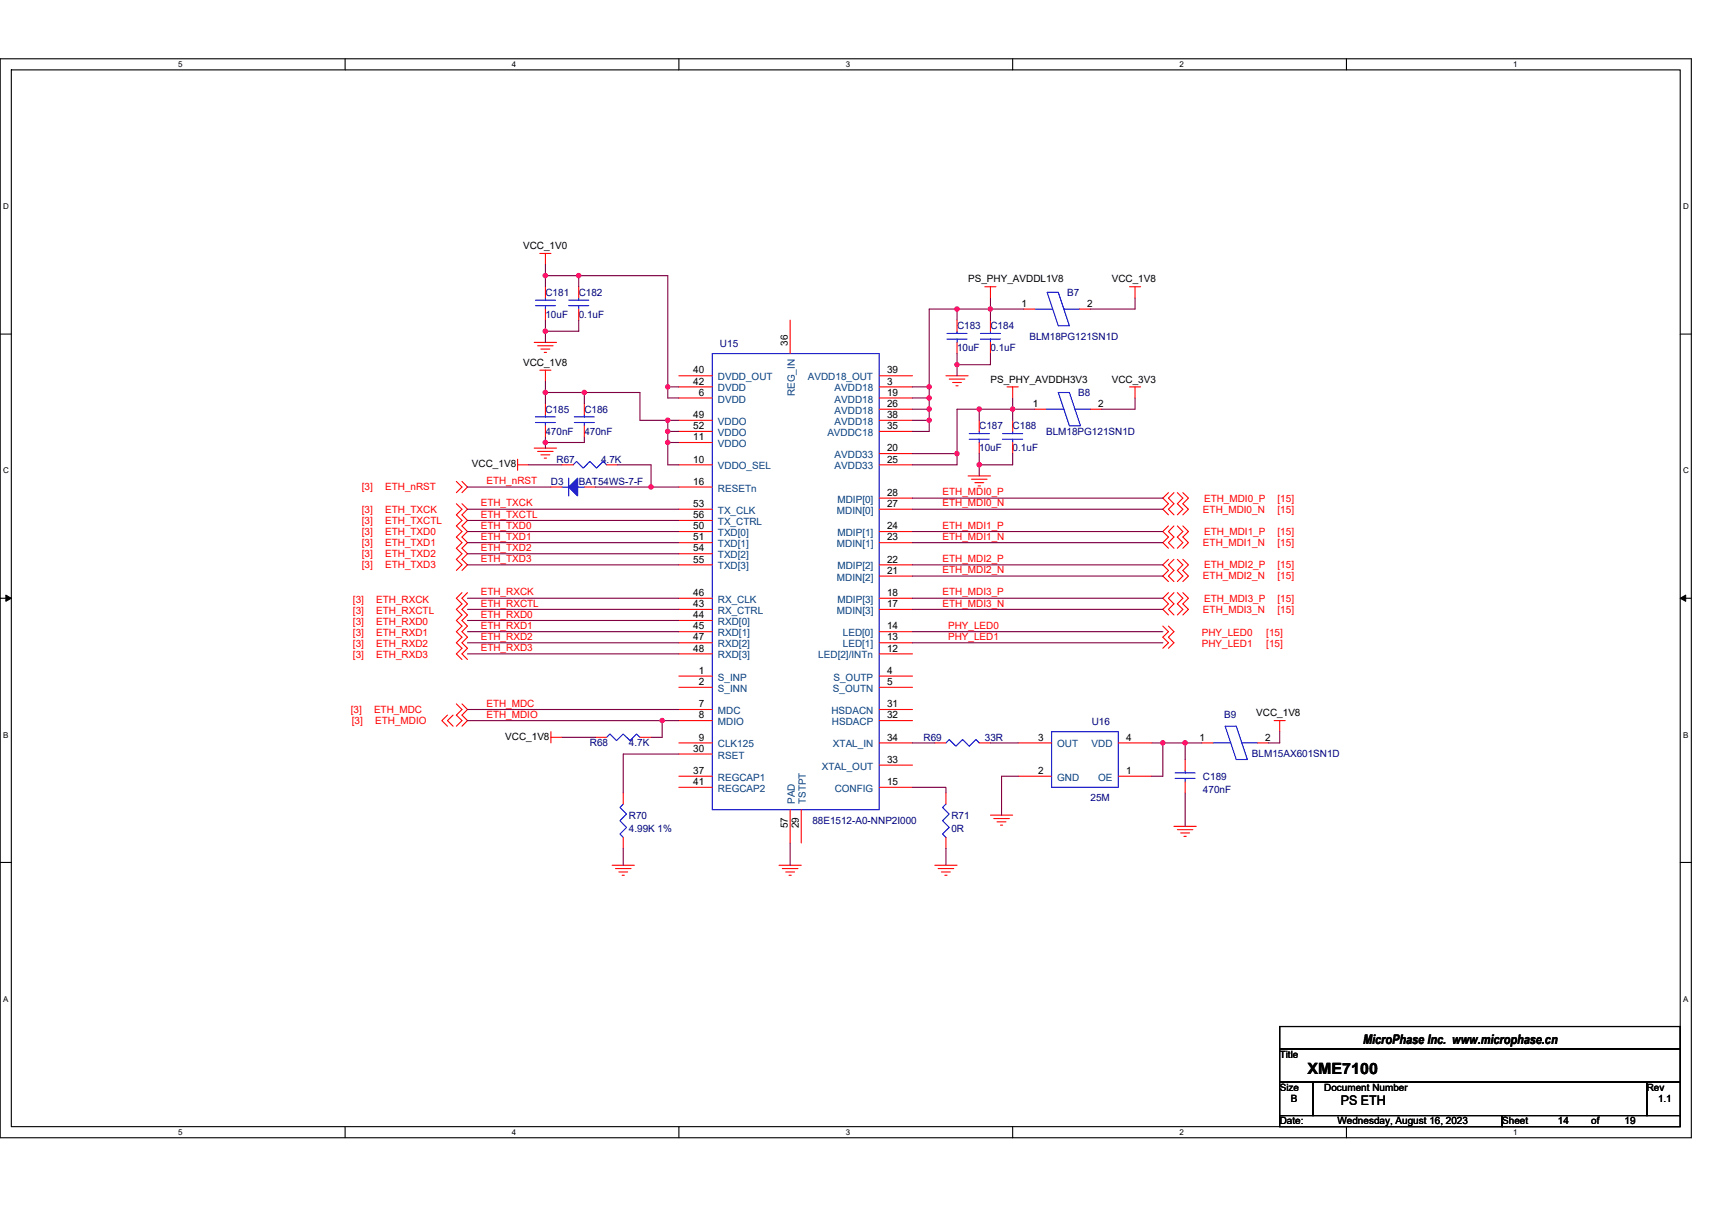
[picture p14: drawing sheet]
<svg xmlns="http://www.w3.org/2000/svg" width="297mm" height="210mm" viewBox="0 0 297 210" stroke-linecap="round" stroke-linejoin="round" font-family="sans-serif">
<defs><g id="words">
<text font-size="2.7" x="226.9" y="186.4">XME7100</text>
<g font-size="2.3">
<text x="236.5" y="181.1">MicroPhase Inc. www.microphase.cn</text>
<text x="232.6" y="191.8">PS ETH</text>
</g>
<g font-size="1.7">
<text x="90.8" y="43.2">VCC_1V0</text>
<text x="168" y="49">PS_PHY_AVDDL1V8</text>
<text x="177.2" y="53.2">1</text>
<text x="188.6" y="53.2">2</text>
<text x="192.9" y="49">VCC_1V8</text>
<text x="90.8" y="63.5">VCC_1V8</text>
<text x="120.3" y="64.8">40</text>
<text x="136.7" y="60" transform="rotate(-90 136.7 60)">36</text>
<text x="153.9" y="64.8">39</text>
<text x="120.3" y="66.7">42</text>
<text x="121.3" y="68.7">6</text>
<text x="153.9" y="68.7">19</text>
<text x="153.9" y="70.6">26</text>
<text x="153.9" y="66.7">3</text>
<text x="171.8" y="66.4">PS_PHY_AVDDH3V3</text>
<text x="179.2" y="70.6">1</text>
<text x="190.6" y="70.6">2</text>
<text x="192.9" y="66.4">VCC_3V3</text>
<text x="120.3" y="76.4">11</text>
<text x="120.3" y="72.5">49</text>
<text x="120.3" y="74.5">52</text>
<text x="153.9" y="72.5">38</text>
<text x="153.9" y="74.5">35</text>
<text x="81.9" y="81">VCC_1V8</text>
<text x="120.3" y="80.3">10</text>
<text x="153.9" y="78.3">20</text>
<text x="153.9" y="80.3">25</text>
<text x="120.3" y="84.1">16</text>
<text x="120.3" y="88">53</text>
<text x="120.3" y="89.9">56</text>
<text x="153.9" y="86">28</text>
<text x="153.9" y="88">27</text>
<text x="120.3" y="91.8">50</text>
<text x="120.3" y="93.8">51</text>
<text x="120.3" y="95.7">54</text>
<text x="153.9" y="91.8">24</text>
<text x="153.9" y="93.8">23</text>
<text x="120.3" y="97.6">55</text>
<text x="153.9" y="97.6">22</text>
<text x="153.9" y="99.6">21</text>
<text x="120.3" y="105.3">43</text>
<text x="120.3" y="107.3">44</text>
<text x="120.3" y="103.4">46</text>
<text x="153.9" y="103.4">18</text>
<text x="153.9" y="105.3">17</text>
<text x="120.3" y="109.2">45</text>
<text x="120.3" y="111.1">47</text>
<text x="120.3" y="113.1">48</text>
<text x="153.9" y="111.1">13</text>
<text x="153.9" y="109.2">14</text>
<text x="153.9" y="113.1">12</text>
<text x="121.3" y="116.9">1</text>
<text x="121.3" y="118.9">2</text>
<text x="153.9" y="118.9">5</text>
<text x="153.9" y="116.9">4</text>
<text x="121.3" y="122.7">7</text>
<text x="121.3" y="124.7">8</text>
<text x="153.9" y="122.7">31</text>
<text x="153.9" y="124.7">32</text>
<text x="218" y="124.3">VCC_1V8</text>
<text x="87.7" y="128.3">VCC_1V8</text>
<text x="120.3" y="130.5">30</text>
<text x="121.3" y="128.5">9</text>
<text x="153.9" y="128.5">34</text>
<text x="180.1" y="128.5">3</text>
<text x="195.4" y="128.5">4</text>
<text x="208.1" y="128.5">1</text>
<text x="219.5" y="128.5">2</text>
<text x="120.3" y="134.3">37</text>
<text x="120.3" y="136.2">41</text>
<text x="153.9" y="132.4">33</text>
<text x="153.9" y="136.2">15</text>
<text x="180.1" y="134.3">2</text>
<text x="195.4" y="134.3">1</text>
<text x="136.7" y="143.8" transform="rotate(-90 136.7 143.8)">57</text>
<text x="138.6" y="143.8" transform="rotate(-90 138.6 143.8)">29</text>
<text x="222" y="183.6">Title</text>
<text x="222" y="189.3">Size</text>
<text x="224" y="191.3">B</text>
<text x="229.8" y="189.3">Document Number</text>
<text x="285.7" y="189.3">Rev</text>
<text x="287.7" y="191.3">1.1</text>
<text x="222" y="195.1">Date:</text>
<text x="232.1" y="195.1">Wednesday, August 16, 2023</text>
<text x="260.6" y="195.1">Sheet</text>
<text x="270.3" y="195.1">14</text>
<text x="276.1" y="195.1">of</text>
<text x="281.9" y="195.1">19</text>
</g>
<g font-size="1.7" fill="#000080">
<text x="94.6" y="51.3">C181</text>
<text x="100.4" y="51.3">C182</text>
<text x="185.2" y="51.3">B7</text>
<text x="94.6" y="55.2">10uF</text>
<text x="100.4" y="55.2">0.1uF</text>
<text x="166" y="57.1">C183</text>
<text x="171.8" y="57.1">C184</text>
<text x="178.6" y="59">BLM18PG121SN1D</text>
<text x="124.9" y="60.2">U15</text>
<text x="166" y="61">10uF</text>
<text x="171.8" y="61">0.1uF</text>
<text x="94.6" y="71.6">C185</text>
<text x="101.4" y="71.6">C186</text>
<text x="187.1" y="68.7">B8</text>
<text x="94.6" y="75.4">470nF</text>
<text x="101.4" y="75.4">470nF</text>
<text x="169.9" y="74.5">C187</text>
<text x="175.7" y="74.5">C188</text>
<text x="181.5" y="75.4">BLM18PG121SN1D</text>
<text x="96.6" y="80.3">R67</text>
<text x="104.3" y="80.3">4.7K</text>
<text x="169.9" y="78.3">10uF</text>
<text x="175.7" y="78.3">0.1uF</text>
<text x="95.6" y="84.1">D3</text>
<text x="100.4" y="84.1">BAT54WS-7-F</text>
<text x="189.4" y="125.8">U16</text>
<text x="212.4" y="124.7">B9</text>
<text x="102.3" y="129.5">R68</text>
<text x="109.1" y="129.5">4.7K</text>
<text x="160.2" y="128.5">R69</text>
<text x="170.9" y="128.5">33R</text>
<text x="217.2" y="131.4">BLM15AX601SN1D</text>
<text x="208.7" y="135.3">C189</text>
<text x="208.7" y="137.6">470nF</text>
<text x="109.1" y="142">R70</text>
<text x="140.9" y="143">88E1512-A0-NNP2I000</text>
<text x="165.1" y="142">R71</text>
<text x="189.2" y="139">25M</text>
<text x="109.1" y="144.4">4.99K 1%</text>
<text x="165.1" y="144.4">0R</text>
</g>
<g font-size="1.7" fill="#004080">
<text x="124.6" y="66">DVDD_OUT</text>
<text x="140.2" y="66">AVDD18_OUT</text>
<text x="124.6" y="67.9">DVDD</text>
<text x="124.6" y="69.8">DVDD</text>
<text x="137.9" y="68.7" transform="rotate(-90 137.9 68.7)">REG_IN</text>
<text x="144.8" y="69.8">AVDD18</text>
<text x="144.8" y="71.8">AVDD18</text>
<text x="144.8" y="67.9">AVDD18</text>
<text x="124.6" y="77.6">VDDO</text>
<text x="124.6" y="73.7">VDDO</text>
<text x="124.6" y="75.6">VDDO</text>
<text x="143.5" y="75.6">AVDDC18</text>
<text x="144.8" y="73.7">AVDD18</text>
<text x="124.6" y="81.4">VDDO_SEL</text>
<text x="144.8" y="79.5">AVDD33</text>
<text x="144.8" y="81.4">AVDD33</text>
<text x="124.6" y="85.3">RESETn</text>
<text x="124.6" y="89.2">TX_CLK</text>
<text x="145.2" y="89.2">MDIN[0]</text>
<text x="145.3" y="87.2">MDIP[0]</text>
<text x="124.6" y="91.1">TX_CTRL</text>
<text x="124.6" y="93">TXD[0]</text>
<text x="124.6" y="95">TXD[1]</text>
<text x="145.2" y="95">MDIN[1]</text>
<text x="145.3" y="93">MDIP[1]</text>
<text x="124.6" y="96.9">TXD[2]</text>
<text x="124.6" y="98.8">TXD[3]</text>
<text x="145.2" y="100.8">MDIN[2]</text>
<text x="145.3" y="98.8">MDIP[2]</text>
<text x="124.6" y="106.5">RX_CTRL</text>
<text x="124.6" y="104.6">RX_CLK</text>
<text x="145.2" y="106.5">MDIN[3]</text>
<text x="145.3" y="104.6">MDIP[3]</text>
<text x="124.6" y="108.5">RXD[0]</text>
<text x="124.6" y="110.4">RXD[1]</text>
<text x="124.6" y="112.3">RXD[2]</text>
<text x="146.2" y="112.3">LED[1]</text>
<text x="146.2" y="110.4">LED[0]</text>
<text x="124.6" y="114.3">RXD[3]</text>
<text x="124.6" y="118.1">S_INP</text>
<text x="142" y="114.3">LED[2]/INTn</text>
<text x="144.6" y="118.1">S_OUTP</text>
<text x="124.6" y="120.1">S_INN</text>
<text x="124.6" y="123.9">MDC</text>
<text x="124.6" y="125.8">MDIO</text>
<text x="144.2" y="123.9">HSDACN</text>
<text x="144.3" y="125.8">HSDACP</text>
<text x="144.5" y="120.1">S_OUTN</text>
<text x="124.6" y="129.7">CLK125</text>
<text x="124.6" y="131.6">RSET</text>
<text x="144.5" y="129.7">XTAL_IN</text>
<text x="183.4" y="129.7">OUT</text>
<text x="189.4" y="129.7">VDD</text>
<text x="124.6" y="135.5">REGCAP1</text>
<text x="124.6" y="137.4">REGCAP2</text>
<text x="142.6" y="133.6">XTAL_OUT</text>
<text x="144.8" y="137.4">CONFIG</text>
<text x="183.4" y="135.5">GND</text>
<text x="190.5" y="135.5">OE</text>
<text x="137.9" y="139.5" transform="rotate(-90 137.9 139.5)">PAD</text>
<text x="139.8" y="139.5" transform="rotate(-90 139.8 139.5)">TSTPT</text>
</g>
<g font-size="1.7" fill="#f00">
<text x="62.8" y="89">[3]</text>
<text x="62.8" y="85.1">[3]</text>
<text x="66.8" y="89">ETH_TXCK</text>
<text x="66.8" y="85.1">ETH_nRST</text>
<text x="83.4" y="87.9">ETH_TXCK</text>
<text x="83.4" y="89.8">ETH_TXCTL</text>
<text x="84.4" y="84">ETH_nRST</text>
<text x="163.5" y="87.9">ETH_MDI0_N</text>
<text x="163.5" y="86">ETH_MDI0_P</text>
<text x="208.7" y="89">ETH_MDI0_N</text>
<text x="208.9" y="87">ETH_MDI0_P</text>
<text x="221.7" y="89">[15]</text>
<text x="221.7" y="87">[15]</text>
<text x="62.8" y="90.9">[3]</text>
<text x="62.8" y="94.7">[3]</text>
<text x="62.8" y="92.8">[3]</text>
<text x="66.8" y="90.9">ETH_TXCTL</text>
<text x="66.8" y="94.7">ETH_TXD1</text>
<text x="66.8" y="92.8">ETH_TXD0</text>
<text x="83.4" y="91.8">ETH_TXD0</text>
<text x="83.4" y="93.7">ETH_TXD1</text>
<text x="83.4" y="95.6">ETH_TXD2</text>
<text x="163.5" y="91.8">ETH_MDI1_P</text>
<text x="163.5" y="93.7">ETH_MDI1_N</text>
<text x="208.7" y="94.7">ETH_MDI1_N</text>
<text x="208.9" y="92.8">ETH_MDI1_P</text>
<text x="221.7" y="94.7">[15]</text>
<text x="221.7" y="92.8">[15]</text>
<text x="62.8" y="98.6">[3]</text>
<text x="62.8" y="96.7">[3]</text>
<text x="66.8" y="98.6">ETH_TXD3</text>
<text x="66.8" y="96.7">ETH_TXD2</text>
<text x="83.4" y="97.5">ETH_TXD3</text>
<text x="163.5" y="99.5">ETH_MDI2_N</text>
<text x="163.5" y="97.5">ETH_MDI2_P</text>
<text x="208.7" y="100.5">ETH_MDI2_N</text>
<text x="208.9" y="98.6">ETH_MDI2_P</text>
<text x="221.7" y="100.5">[15]</text>
<text x="221.7" y="98.6">[15]</text>
<text x="61.2" y="104.6">[3]</text>
<text x="61.2" y="106.5">[3]</text>
<text x="65.3" y="104.6">ETH_RXCK</text>
<text x="65.3" y="106.5">ETH_RXCTL</text>
<text x="83.4" y="103.3">ETH_RXCK</text>
<text x="83.4" y="105.3">ETH_RXCTL</text>
<text x="83.4" y="107.2">ETH_RXD0</text>
<text x="163.5" y="103.3">ETH_MDI3_P</text>
<text x="163.5" y="105.3">ETH_MDI3_N</text>
<text x="208.7" y="106.3">ETH_MDI3_N</text>
<text x="208.9" y="104.4">ETH_MDI3_P</text>
<text x="221.7" y="106.3">[15]</text>
<text x="221.7" y="104.4">[15]</text>
<text x="61.2" y="108.5">[3]</text>
<text x="61.2" y="110.4">[3]</text>
<text x="61.2" y="112.3">[3]</text>
<text x="65.3" y="108.5">ETH_RXD0</text>
<text x="65.3" y="110.4">ETH_RXD1</text>
<text x="65.3" y="112.3">ETH_RXD2</text>
<text x="83.4" y="109.1">ETH_RXD1</text>
<text x="83.4" y="111.1">ETH_RXD2</text>
<text x="83.4" y="113">ETH_RXD3</text>
<text x="164.5" y="109.1">PHY_LED0</text>
<text x="164.5" y="111.1">PHY_LED1</text>
<text x="208.5" y="110.4">PHY_LED0</text>
<text x="208.5" y="112.3">PHY_LED1</text>
<text x="219.7" y="110.4">[15]</text>
<text x="219.7" y="112.3">[15]</text>
<text x="61.2" y="114.3">[3]</text>
<text x="65.3" y="114.3">ETH_RXD3</text>
<text x="60.9" y="123.7">[3]</text>
<text x="61" y="125.6">[3]</text>
<text x="64.9" y="123.7">ETH_MDC</text>
<text x="65.1" y="125.6">ETH_MDIO</text>
<text x="84.4" y="122.6">ETH_MDC</text>
<text x="84.4" y="124.6">ETH_MDIO</text>
</g>
<g font-size="1.4">
<text x="30.9" y="11.7">5</text>
<text x="88.8" y="11.7">4</text>
<text x="146.7" y="11.7">3</text>
<text x="204.7" y="11.7">2</text>
<text x="262.6" y="11.7">1</text>
<text x=".5" y="36.3">D</text>
<text x="292" y="36.3">D</text>
<text x=".5" y="82.1">C</text>
<text x="292" y="82.1">C</text>
<text x=".5" y="128">B</text>
<text x="292" y="128">B</text>
<text x=".5" y="173.8">A</text>
<text x="292" y="173.8">A</text>
<text x="30.9" y="197">5</text>
<text x="88.8" y="197">4</text>
<text x="146.7" y="197">3</text>
<text x="204.7" y="197">2</text>
<text x="262.6" y="197">1</text>
</g>
</g></defs>
<path d="M0 10.2h293.5v187.2h-293.5zM2 12.1h289.5v183.4h-289.5z" fill="none" stroke="#000" stroke-width=".19"/>
<g fill="#fff">
<path d="M30.9 10.4h.8v1.6h-.8z"/>
<path d="M30.9 195.7h.8v1.6h-.8z"/>
</g>
<path d="M59.9 10.2v1.9M59.9 195.5v1.9" fill="none" stroke="#000" stroke-width=".19"/>
<g fill="#fff">
<path d="M88.8 10.4h.8v1.6h-.8z"/>
<path d="M88.8 195.7h.8v1.6h-.8z"/>
</g>
<path d="M117.8 10.2v1.9M117.8 195.5v1.9" fill="none" stroke="#000" stroke-width=".19"/>
<g fill="#fff">
<path d="M146.7 10.4h.8v1.6h-.8z"/>
<path d="M146.7 195.7h.8v1.6h-.8z"/>
</g>
<path d="M175.7 10.2v1.9M175.7 195.5v1.9" fill="none" stroke="#000" stroke-width=".19"/>
<g fill="#fff">
<path d="M204.7 10.4h.7v1.6h-.7z"/>
<path d="M204.7 195.7h.7v1.6h-.7z"/>
</g>
<path d="M233.6 10.2v1.9M233.6 195.5v1.9" fill="none" stroke="#000" stroke-width=".19"/>
<g fill="#fff">
<path d="M262.6 10.4h.7v1.6h-.7z"/>
<path d="M262.6 195.7h.7v1.6h-.7z"/>
<path d="M.5 35.1h1v1.5h-1z"/>
<path d="M292 35.1h1v1.5h-1z"/>
<path d="M.5 80.9h1v1.5h-1z"/>
<path d="M292 80.9h1v1.5h-1z"/>
</g>
<path d="M0 58h2M291.5 58h2" fill="none" stroke="#000" stroke-width=".19"/>
<g fill="#fff">
<path d="M.5 126.7h.9v1.6h-.9z"/>
<path d="M292 126.7h.9v1.6h-.9z"/>
</g>
<path d="M0 103.8h2M291.5 103.8h2" fill="none" stroke="#000" stroke-width=".19"/>
<path d="M1 103.3l1 .5-1 .6zM291.5 103.8l1-.5v1.1z" fill="#000" stroke="#000" stroke-width=".17"/>
<g fill="#fff">
<path d="M.5 172.6h.9v1.5h-.9z"/>
<path d="M292 172.6h.9v1.5h-.9z"/>
</g>
<path d="M0 149.7h2M291.5 149.7h2M222 178.1h69.5v3.9h-69.5zM222 182h69.5v5.8h-69.5zM222 187.8h5.8v5.8h-5.8zM222 193.6h38.6v1.9h-38.6zM227.8 187.8h57.9v5.8h-57.9zM260.6 193.6h30.9v1.9h-30.9zM285.7 187.8h5.8v5.8h-5.8z" fill="none" stroke="#000" stroke-width=".19"/>
<g fill="none" stroke="#f00" stroke-width=".19">
<path d="M92.7 59.4h3.9M93.7 44h1.9M94.6 44v1.9M94.6 49.8v1.9M94.6 53.6v2M100.4 49.8v1.9M100.4 53.6v2M137.1 55.6v5.8M166 55.6v1.9M166 59.4v2M170.9 49.8h1.9M171.8 49.8v1.9"/>
<path d="M171.8 55.6v1.9M171.8 59.4v2M177.6 53.6h2M187.3 53.6h1.9M196 49.8h1.9M196.9 49.8v1.9M89.8 79.7v1.9M92.7 77.8h3.9M93.3 78.3h2.7M93.3 60h2.7M93.7 64.2h1.9M93.8 78.9h1.6"/>
<path d="M93.8 60.6h1.6M94.4 79.5h.4M94.4 61.2h.4M94.6 64.2v2M94.6 70v2M94.6 73.9v1.9M101.4 70v2M101.4 73.9v1.9M117.8 76.8h5.8M117.8 65.2h5.8M117.8 67.1h5.8M117.8 69.1h5.8"/>
<path d="M117.8 72.9h5.8M117.8 74.9h5.8M152.5 74.9h5.8M152.5 65.2h5.8M152.5 69.1h5.8M152.5 78.7h5.8M152.5 71h5.8M152.5 67.1h5.8M152.5 72.9h5.8M164.1 65.2h3.9M164.7 65.8h2.7M165.3 66.4h1.5"/>
<path d="M165.9 67h.3M169.9 72.9v2M169.9 76.8v1.9M174.7 67.1h2M175.7 67.1v2M175.7 72.9v2M175.7 76.8v1.9M179.6 71h1.9M189.2 71h2M196 67.1h1.9M196.9 67.1v2M79.2 87.4l1 1-1 .9 1 1-1 1 1 .9-1 1 1 1-1 .9 1 1-1 1 1 .9-1 1"/>
<path d="M79.2 83.5l1 1-1 1M80.2 87.4l.9 1-.9 .9 .9 1-.9 1 .9 .9-.9 1 .9 1-.9 .9 .9 1-.9 1 .9 .9-.9 1M80.2 83.5l.9 1-.9 1M89.8 80.7h1.9M95.6 84.5h1.9M97.5 80.7h2M101.4 84.5h1.9M105.2 80.7h2M117.8 80.7h5.8M117.8 84.5h5.8M117.8 88.4h5.8M117.8 90.3h5.8"/>
<path d="M117.8 92.2h5.8M117.8 94.2h5.8M117.8 96.1h5.8M117.8 98h5.8M152.5 88.4h5.8M152.5 86.4h5.8M152.5 92.2h5.8M152.5 94.2h5.8M152.5 98h5.8M152.5 100h5.8M152.5 80.7h5.8M168 82.6h3.8"/>
<path d="M168.6 83.2h2.7M169.1 83.8h1.6M169.7 84.3h.4M202.7 85.5l-.9 .9 .9 1-.9 1 .9 .9M202.7 91.3l-.9 .9 .9 1-.9 1 .9 .9M202.7 97.1l-.9 .9 .9 1-.9 1 .9 .9M203.7 85.5l-1 .9 1 1-1 1 1 .9M203.7 91.3l-1 .9 1 1-1 1 1 .9M203.7 97.1l-1 .9 1 1-1 1 1 .9M204.3 85.5l.9 .9-.9 1 .9 1-.9 .9M204.3 91.3l.9 .9-.9 1 .9 1-.9 .9M204.3 97.1l.9 .9-.9 1 .9 1-.9 .9"/>
<path d="M205.2 85.5l1 .9-1 1 1 1-1 .9M205.2 91.3l1 .9-1 1 1 1-1 .9M205.2 97.1l1 .9-1 1 1 1-1 .9M80.2 102.8l-1 1 1 1-1 .9 1 1-1 1 1 .9-1 1 1 1-1 .9 1 1-1 1 1 .9M81.1 102.8l-.9 1 .9 1-.9 .9 .9 1-.9 1 .9 .9-.9 1 .9 1-.9 .9 .9 1-.9 1 .9 .9M117.8 105.7h5.8M117.8 107.7h5.8M117.8 109.6h5.8M117.8 103.8h5.8M117.8 111.5h5.8M117.8 113.5h5.8M117.8 117.3h5.8"/>
<path d="M117.8 119.3h5.8M152.5 111.5h5.8M152.5 113.5h5.8M152.5 109.6h5.8M152.5 105.7h5.8M152.5 103.8h5.8M152.5 117.3h5.8M152.5 119.3h5.8M201.8 108.6l.9 1-.9 1 .9 .9-.9 1M202.7 108.6l1 1-1 1 1 .9-1 1M202.7 102.8l-.9 1 .9 1-.9 .9 .9 1M203.7 102.8l-1 1 1 1-1 .9 1 1"/>
<path d="M204.3 102.8l.9 1-.9 1 .9 .9-.9 1M205.2 102.8l1 1-1 1 1 .9-1 1M77.6 124.1l-.9 1 .9 .9M78.6 124.1l-1 1 1 .9M79.2 122.2l1 .9-1 1 1 1-1 .9M80.2 122.2l.9 .9-.9 1 .9 1-.9 .9M95.6 128h1.9M95.6 127v1.9M103.3 128h1.9M108.1 137.6v1.9M111 128h2M117.8 128.9h5.8"/>
<path d="M117.8 130.9h5.8M117.8 134.7h5.8M117.8 136.6h5.8M117.8 123.1h5.8M117.8 125.1h5.8M152.5 136.6h5.8M152.5 132.8h5.8M152.5 128.9h5.8M152.5 123.1h5.8M152.5 125.1h5.8M162.2 128.9h1.9M164.1 137.6v1.9"/>
<path d="M169.9 128.9h1.9M176.7 134.7h5.8M176.7 128.9h5.8M194 134.7h5.8M194 128.9h5.8M205.6 131.8v2M205.6 135.7v1.9M208.5 128.9h2M218.2 128.9h1.9M221.1 125.1h1.9M222 125.1v1.9M106.2 150.2h3.9"/>
<path d="M106.8 150.7h2.7M107.4 151.3h1.5M107.9 151.9h.4M108.1 145.3v2M135.2 150.2h3.8M135.7 150.7h2.7M136.3 151.3h1.6M136.9 151.9h.4M137.1 140.5v5.8M139 140.5v5.8M162.2 150.2h3.8M162.8 150.7h2.7"/>
<path d="M163.3 151.3h1.6M163.9 151.9h.4M164.1 145.3v2M171.8 141.5h3.9M172.4 142h2.7M173 142.6h1.5M173.6 143.2h.4M203.7 143.4h3.9M204.3 144h2.7M204.8 144.5h1.6M205.4 145.1h.4"/>
</g>
<g fill="none" stroke="#00f" stroke-width=".19">
<path d="M92.9 53h3.5M92.9 52.1h3.5M94.6 51.7v.4M94.6 53v.6M98.7 53h3.4M98.7 52.1h3.4M100.4 51.7v.4M100.4 53v.6M164.3 58.8h3.5M164.3 57.9h3.5M166 57.5v.4M166 58.8v.6"/>
<path d="M170.1 58.8h3.5M170.1 57.9h3.5M171.8 57.5v.4M171.8 58.8v.6M179.6 53.6h3M181.7 50.7h1.9l1.9 5.8h-1.9zM184.6 53.6h2.7M92.9 73.3h3.5M92.9 72.3h3.5M94.6 72v.3M94.6 73.3v.6M99.6 73.3h3.5"/>
<path d="M99.6 72.3h3.5M101.4 72v.3M101.4 73.3v.6M123.6 61.4h28.9v79.1h-28.9zM168.2 76.2h3.4M168.2 75.2h3.4M169.9 74.9v.3M169.9 76.2v.6M174 76.2h3.4M174 75.2h3.4M175.7 74.9v.3M175.7 76.2v.6"/>
<path d="M181.5 71h3.1M183.6 68.1h1.9l2 5.8h-2zM186.5 71h2.7M97.5 84.5h1.2M98.7 83v3.1M99.5 80.7l.5-.6 1.2 1.1 1.1-1.1 1.2 1.1 1.2-1.1 .5 .6M100.2 84.5h1.2M105.2 128l.6-.6 1.2 1.1 1.1-1.1 1.2 1.1 1.1-1.1 .6 .6M108.1 139.5l-.5 .6 1.1 1.2-1.1 1.1 1.1 1.2-1.1 1.1 .5 .6M164.1 139.5l-.6 .6 1.2 1.2-1.2 1.1 1.2 1.2-1.2 1.1 .6 .6M164.1 128.9l.6-.6 1.2 1.2 1.1-1.2 1.2 1.2 1.1-1.2 .6 .6M182.5 127h11.5v9.6h-11.5z"/>
<path d="M203.9 135.1h3.5M203.9 134.1h3.5M205.6 133.8v.3M205.6 135.1v.6M210.5 128.9h3M212.6 126h1.9l1.9 5.8h-1.9zM215.5 128.9h2.7"/>
</g>
<path d="M100.2 83v3.1l-1.5-1.6z" fill-rule="evenodd" fill="#00f" stroke="#00f" stroke-width=".19"/>
<g fill="none" stroke="#800040" stroke-width=".19">
<path d="M94.6 57.5v1.9M94.6 55.6v1.9h5.8v-1.9M94.6 45.9v1.9M94.6 47.8v2M94.6 47.8h5.8M100.4 47.8h15.5v21.3h1.9M100.4 47.8v2M166 53.6h-4.8v13.5M166 53.6v2M166 53.6h5.8M171.8 53.6v2M171.8 53.6h5.8"/>
<path d="M171.8 51.7v1.9M196.9 51.7v1.9h-7.7M94.6 66.2v1.9h6.8M94.6 75.8v1h6.8v-1M94.6 76.8v1M94.6 68.1v1.9M101.4 68.1v1.9M101.4 68.1h9.6v4.8h4.9M115.9 67.1h1.9M115.9 72.9h1.9M115.9 76.8h1.9M115.9 74.9h1.9"/>
<path d="M115.9 72.9v2M115.9 76.8v3.9h1.9M115.9 74.9v1.9M158.3 67.1h2.9M158.3 69.1h2.9M158.3 71h2.9M158.3 72.9h2.9M158.3 78.7h7.7M161.2 67.1v2M161.2 69.1v1.9M161.2 71v1.9M161.2 72.9v2h-2.9"/>
<path d="M166 61.4v1.9M166 63.3v1.9M166 78.7v2h-7.7M169.9 71v1.9M169.9 71h5.8M169.9 71h-3.9v7.7M169.9 78.7v2M171.8 61.4v1.9h-5.8M175.7 71v1.9M175.7 69.1v1.9M175.7 78.7v2h-5.8M175.7 71h3.9"/>
<path d="M196.9 69.1v1.9h-5.7M81.1 88.4h36.7M81.1 90.3h36.7M81.1 92.2h36.7M81.1 94.2h36.7M81.1 96.1h36.7M81.1 98h36.7M81.1 84.5h14.5M91.7 80.7h5.8M103.3 84.5h9.7M107.2 80.7h5.8v3.8M113 84.5h4.8"/>
<path d="M158.3 88.4h43.5M158.3 100h43.5M158.3 98h43.5M158.3 92.2h43.5M158.3 86.4h43.5M158.3 94.2h43.5M169.9 80.7v1.9M81.1 103.8h36.7M81.1 105.7h36.7M81.1 107.7h36.7M81.1 109.6h36.7M81.1 111.5h36.7"/>
<path d="M81.1 113.5h36.7M158.3 109.6h43.5M158.3 111.5h43.5M158.3 103.8h43.5M158.3 105.7h43.5M81.1 123.1h36.7M81.1 125.1h33.8M97.5 128h5.8M114.9 125.1v2.9h-1.9M114.9 125.1h2.9M117.8 130.9h-9.7v6.7M158.3 136.6h5.8v1"/>
<path d="M158.3 128.9h3.9M171.8 128.9h4.9M176.7 134.7h-2.9v6.8M199.8 128.9h2M201.8 128.9v5.8h-2M201.8 128.9h3.8M205.6 128.9h2.9M205.6 128.9v2.9M205.6 137.6v5.8M222 127v1.9h-1.9M108.1 147.3v2.9M137.1 146.3v3.9"/>
<path d="M164.1 147.3v2.9"/>
</g>
<g fill="#f0f" stroke="#f0f" stroke-width=".19">
<circle cx="115.8" cy="67.1" r=".38"/>
<circle cx="94.6" cy="68.1" r=".38"/>
<circle cx="115.8" cy="76.8" r=".38"/>
<circle cx="94.6" cy="57.5" r=".38"/>
<circle cx="100.4" cy="47.8" r=".38"/>
<circle cx="94.6" cy="76.8" r=".38"/>
<circle cx="94.6" cy="47.8" r=".38"/>
<circle cx="115.8" cy="74.9" r=".38"/>
<circle cx="115.8" cy="72.9" r=".38"/>
<circle cx="114.9" cy="125" r=".38"/>
<circle cx="205.6" cy="128.9" r=".38"/>
<circle cx="201.7" cy="128.9" r=".38"/>
<circle cx="101.4" cy="68.1" r=".38"/>
<circle cx="112.9" cy="84.5" r=".38"/>
<circle cx="166" cy="63.3" r=".38"/>
<circle cx="166" cy="53.6" r=".38"/>
<circle cx="171.8" cy="53.6" r=".38"/>
<circle cx="161.2" cy="67.1" r=".38"/>
<circle cx="161.2" cy="71" r=".38"/>
<circle cx="161.2" cy="69.1" r=".38"/>
<circle cx="166" cy="78.7" r=".38"/>
<circle cx="169.9" cy="80.6" r=".38"/>
<circle cx="169.9" cy="71" r=".38"/>
<circle cx="161.2" cy="72.9" r=".38"/>
<circle cx="175.7" cy="71" r=".38"/>
</g>
<use href="#words"/>
</svg>
